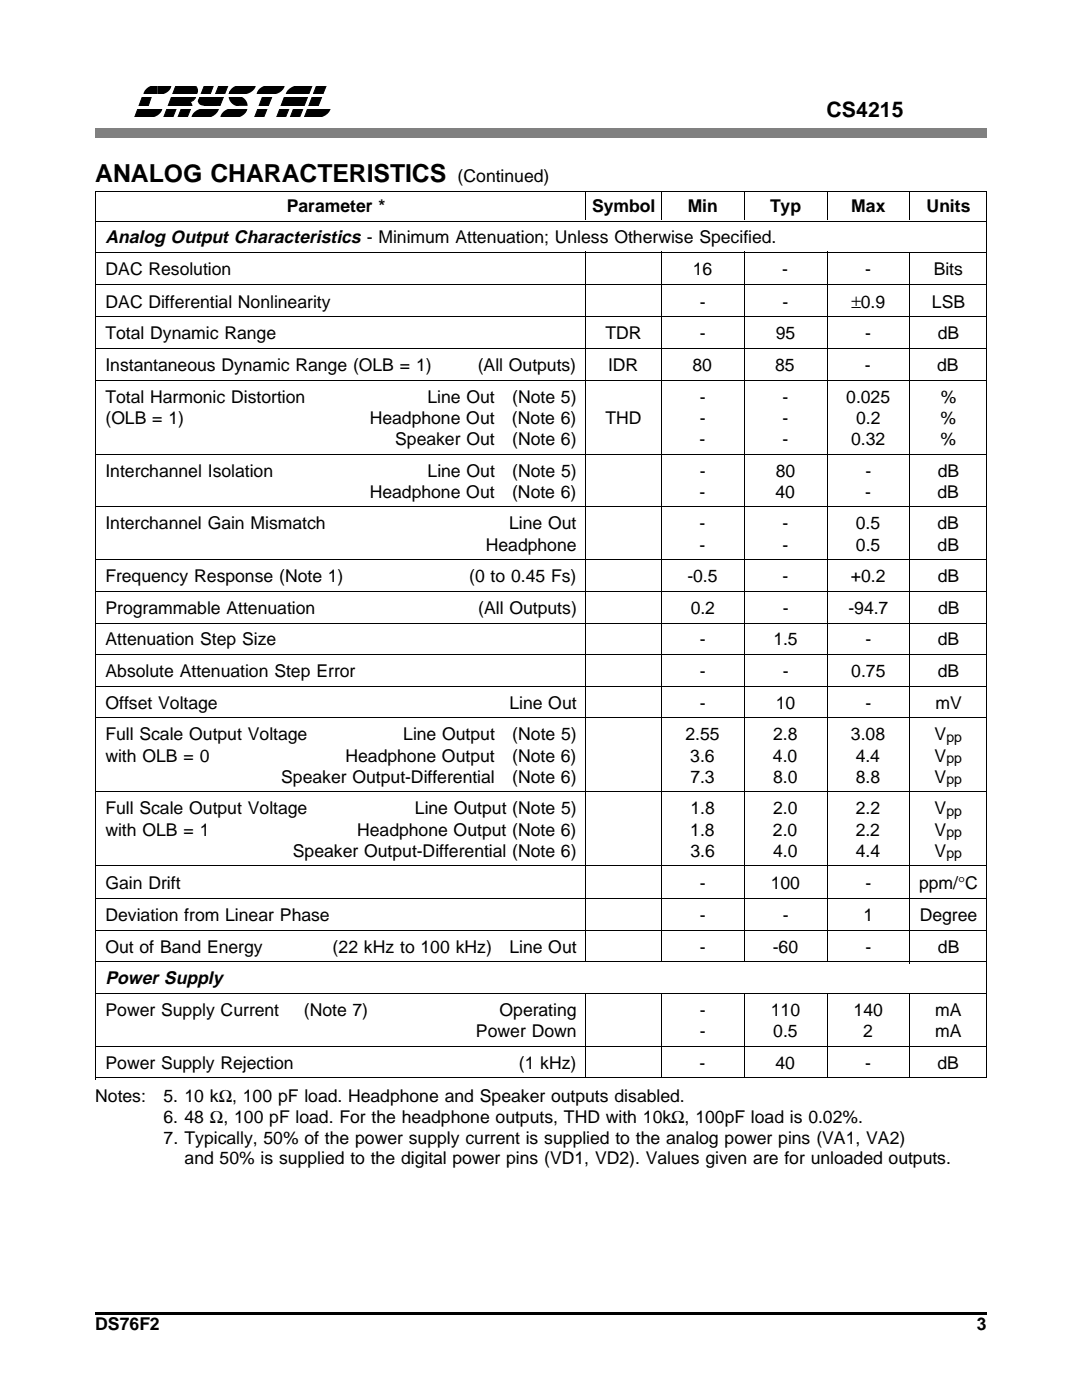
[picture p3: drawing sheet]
<svg xmlns="http://www.w3.org/2000/svg" width="216mm" height="279mm" viewBox="0 0 216 279" stroke-linecap="round" stroke-linejoin="round" font-family="sans-serif">
<defs><g id="words">
<text font-size="5" x="19" y="36.4">ANALOG CHARACTERISTICS</text>
<text font-size="4.2" x="164.9" y="23.3">CS4215</text>
<g font-size="3.6">
<text x="21" y="48.6">Analog Output Characteristics - Minimum Attenuation; Unless Otherwise Specified.</text>
<text x="21" y="196.4">Power Supply</text>
</g>
<g font-size="3.5">
<text x="91.3" y="36.4">(Continued)</text>
<text x="57.2" y="42.3">Parameter *</text>
<text x="118.1" y="42.3">Symbol</text>
<text x="137.2" y="42.3">Min</text>
<text x="153.6" y="42.3">Typ</text>
<text x="169.9" y="42.3">Max</text>
<text x="184.9" y="42.3">Units</text>
<text x="21" y="54.9">DAC Resolution</text>
<text x="138.2" y="54.9">16</text>
<text x="156.1" y="54.9">-</text>
<text x="172.6" y="54.9">-</text>
<text x="186.3" y="54.9">Bits</text>
<text x="21" y="61.4">DAC Differential Nonlinearity</text>
<text x="139.6" y="61.4">-</text>
<text x="156.2" y="61.4">-</text>
<text x="169.9" y="61.4">±0.9</text>
<text x="186" y="61.4">LSB</text>
<text x="21" y="67.7">Total Dynamic Range</text>
<text x="120.8" y="67.7">TDR</text>
<text x="139.6" y="67.7">-</text>
<text x="154.8" y="67.7">95</text>
<text x="172.7" y="67.7">-</text>
<text x="187.1" y="67.7">dB</text>
<text x="21" y="74">Instantaneous Dynamic Range (OLB = 1)</text>
<text x="95.3" y="74">(All Outputs)</text>
<text x="121.3" y="74">IDR</text>
<text x="138.2" y="74">80</text>
<text x="154.7" y="74">85</text>
<text x="172.5" y="74">-</text>
<text x="187" y="74">dB</text>
<text x="21" y="80.3">Total Harmonic Distortion</text>
<text x="85.3" y="80.3">Line Out</text>
<text x="102.2" y="80.3">(Note 5)</text>
<text x="139.6" y="80.3">-</text>
<text x="156.2" y="80.3">-</text>
<text x="168.9" y="80.3">0.025</text>
<text x="187.7" y="80.3">%</text>
<text x="21" y="84.6">(OLB = 1)</text>
<text x="73.8" y="84.6">Headphone Out</text>
<text x="78.8" y="88.8">Speaker Out</text>
<text x="102.2" y="84.6">(Note 6)</text>
<text x="102.2" y="88.8">(Note 6)</text>
<text x="120.8" y="84.6">THD</text>
<text x="139.6" y="88.8">-</text>
<text x="139.6" y="84.6">-</text>
<text x="156.1" y="84.6">-</text>
<text x="156.2" y="88.8">-</text>
<text x="169.8" y="88.8">0.32</text>
<text x="170.8" y="84.6">0.2</text>
<text x="187.7" y="84.6">%</text>
<text x="187.7" y="88.8">%</text>
<text x="21" y="95.1">Interchannel Isolation</text>
<text x="85.3" y="95.1">Line Out</text>
<text x="102.2" y="95.1">(Note 5)</text>
<text x="139.6" y="95.1">-</text>
<text x="154.8" y="95.1">80</text>
<text x="172.7" y="95.1">-</text>
<text x="187.1" y="95.1">dB</text>
<text x="73.8" y="99.4">Headphone Out</text>
<text x="102.2" y="99.4">(Note 6)</text>
<text x="139.6" y="99.4">-</text>
<text x="154.7" y="99.4">40</text>
<text x="172.6" y="99.4">-</text>
<text x="187.1" y="99.4">dB</text>
<text x="21" y="105.7">Interchannel Gain Mismatch</text>
<text x="101.6" y="105.7">Line Out</text>
<text x="139.6" y="105.7">-</text>
<text x="156.1" y="105.7">-</text>
<text x="170.8" y="105.7">0.5</text>
<text x="187.1" y="105.7">dB</text>
<text x="96.9" y="109.9">Headphone</text>
<text x="139.6" y="109.9">-</text>
<text x="156.2" y="109.9">-</text>
<text x="170.8" y="109.9">0.5</text>
<text x="187.1" y="109.9">dB</text>
<text x="21" y="116.2">Frequency Response (Note 1)</text>
<text x="93.6" y="116.2">(0 to 0.45 Fs)</text>
<text x="137.2" y="116.2">-0.5</text>
<text x="156.1" y="116.2">-</text>
<text x="169.8" y="116.2">+0.2</text>
<text x="187.1" y="116.2">dB</text>
<text x="21" y="122.5">Programmable Attenuation</text>
<text x="95.4" y="122.5">(All Outputs)</text>
<text x="137.8" y="122.5">0.2</text>
<text x="156.2" y="122.5">-</text>
<text x="169.3" y="122.5">-94.7</text>
<text x="187.2" y="122.5">dB</text>
<text x="21" y="128.8">Attenuation Step Size</text>
<text x="139.6" y="128.8">-</text>
<text x="154.3" y="128.8">1.5</text>
<text x="172.7" y="128.8">-</text>
<text x="187.1" y="128.8">dB</text>
<text x="21" y="135.1">Absolute Attenuation Step Error</text>
<text x="139.6" y="135.1">-</text>
<text x="156.2" y="135.1">-</text>
<text x="169.9" y="135.1">0.75</text>
<text x="187.1" y="135.1">dB</text>
<text x="21" y="141.4">Offset Voltage</text>
<text x="101.7" y="141.4">Line Out</text>
<text x="139.6" y="141.4">-</text>
<text x="154.8" y="141.4">10</text>
<text x="172.7" y="141.4">-</text>
<text x="186.7" y="141.4">mV</text>
<text x="21" y="147.7">Full Scale Output Voltage</text>
<text x="80.5" y="147.7">Line Output</text>
<text x="102.2" y="147.7">(Note 5)</text>
<text x="136.8" y="147.7">2.55</text>
<text x="154.3" y="147.7">2.8</text>
<text x="169.8" y="147.7">3.08</text>
<text x="186.5" y="147.7">V</text>
<text x="21" y="152">with OLB = 0</text>
<text x="68.9" y="152">Headphone Output</text>
<text x="102.2" y="152">(Note 6)</text>
<text x="137.7" y="152">3.6</text>
<text x="154.2" y="152">4.0</text>
<text x="170.7" y="152">4.4</text>
<text x="186.4" y="152">V</text>
<text x="56.1" y="156.2">Speaker Output-Differential</text>
<text x="102.2" y="156.2">(Note 6)</text>
<text x="137.8" y="156.2">7.3</text>
<text x="154.3" y="156.2">8.0</text>
<text x="170.8" y="156.2">8.8</text>
<text x="186.5" y="156.2">V</text>
<text x="21" y="162.5">Full Scale Output Voltage</text>
<text x="21" y="166.8">with OLB = 1</text>
<text x="71.3" y="166.8">Headphone Output (Note 6)</text>
<text x="82.8" y="162.5">Line Output (Note 5)</text>
<text x="137.7" y="166.8">1.8</text>
<text x="137.8" y="162.5">1.8</text>
<text x="154.2" y="166.8">2.0</text>
<text x="154.3" y="162.5">2.0</text>
<text x="170.7" y="166.8">2.2</text>
<text x="170.8" y="162.5">2.2</text>
<text x="186.4" y="166.8">V</text>
<text x="186.5" y="162.5">V</text>
<text x="58.4" y="171">Speaker Output-Differential (Note 6)</text>
<text x="137.8" y="171">3.6</text>
<text x="154.3" y="171">4.0</text>
<text x="170.8" y="171">4.4</text>
<text x="186.5" y="171">V</text>
<text x="21" y="177.5">Gain Drift</text>
<text x="139.6" y="177.5">-</text>
<text x="153.8" y="177.5">100</text>
<text x="172.7" y="177.5">-</text>
<text x="183.4" y="177.5">ppm/°C</text>
<text x="21" y="183.8">Deviation from Linear Phase</text>
<text x="139.6" y="183.8">-</text>
<text x="156.2" y="183.8">-</text>
<text x="172.3" y="183.8">1</text>
<text x="183.5" y="183.8">Degree</text>
<text x="21" y="190.1">Out of Band Energy</text>
<text x="66.4" y="190.1">(22 kHz to 100 kHz)</text>
<text x="101.6" y="190.1">Line Out</text>
<text x="139.6" y="190.1">-</text>
<text x="154.2" y="190.1">-60</text>
<text x="172.7" y="190.1">-</text>
<text x="187.2" y="190.1">dB</text>
<text x="21" y="202.7">Power Supply Current</text>
<text x="60.6" y="202.7">(Note 7)</text>
<text x="99.7" y="202.7">Operating</text>
<text x="139.6" y="202.7">-</text>
<text x="153.8" y="202.7">110</text>
<text x="170.3" y="202.7">140</text>
<text x="186.6" y="202.7">mA</text>
<text x="95" y="207">Power Down</text>
<text x="139.6" y="207">-</text>
<text x="154.3" y="207">0.5</text>
<text x="172.3" y="207">2</text>
<text x="186.6" y="207">mA</text>
<text x="21" y="213.3">Power Supply Rejection</text>
<text x="103.5" y="213.3">(1 kHz)</text>
<text x="139.6" y="213.3">-</text>
<text x="154.7" y="213.3">40</text>
<text x="172.6" y="213.3">-</text>
<text x="187.1" y="213.3">dB</text>
<text x="19" y="219.8">Notes:</text>
<text x="32.6" y="219.8">5. 10 kΩ, 100 pF load. Headphone and Speaker outputs disabled.</text>
<text x="32.6" y="224.2">6. 48 Ω, 100 pF load. For the headphone outputs, THD with 10kΩ, 100pF load is 0.02%.</text>
<text x="32.6" y="228.3">7. Typically, 50% of the power supply current is supplied to the analog power pins (VA1, VA2)</text>
<text x="36.8" y="232.4">and 50% is supplied to the digital power pins (VD1, VD2). Values given are for unloaded outputs.</text>
<text x="19" y="265.5">DS76F2</text>
<text x="194.9" y="265.5">3</text>
</g>
<g font-size="2.8">
<text x="188.8" y="148.1">pp</text>
<text x="188.8" y="152.3">pp</text>
<text x="188.8" y="156.6">pp</text>
<text x="188.8" y="162.9">pp</text>
<text x="188.8" y="167.1">pp</text>
<text x="188.8" y="171.3">pp</text>
</g>
</g></defs>
<g fill="none" stroke="#000" stroke-width=".2">
<path d="M116.8 38.3v5.6M132 38.3v5.6M148.5 38.3v5.6M165.1 38.3v5.6M181.6 38.3v5.6M196.8 38.3v176.5M196.8 38.3h-177.8v177M19 44.1h177.8M19 50.4h177.8M19 56.7h177.8M116.8 50.2v141.8M132 50.2v141.8"/>
<path d="M148.5 50.2v141.8M165.1 50.2v141.8M181.6 50.2v142M19 63.2h177.8M19 69.6h177.8M19 75.9h177.8M19 90.6h177.8M19 101.2h177.8M19 111.7h177.8M19 118h177.8M19 124.3h177.8M19 130.6h177.8"/>
<path d="M19 136.9h177.8M19 143.3h177.8M19 158h177.8M19 172.8h177.8M19 179.4h177.8M19 185.7h177.8M19 192h177.8M19 198.3h177.8M116.8 198.3v16.8M132 198.3v16.8M148.5 198.3v16.8M165.1 198.3v16.8"/>
<path d="M181.6 198.3v16.8M19 208.8h177.8M19 215.1h177.8"/>
</g>
<path d="M19 25.7h177.8v1.8h-177.8z" fill-rule="evenodd" fill="#808080"/>
<g fill="#000">
<path d="M40.7 19.1h2.6v2.3h-2.6z"/>
<path d="M31.4 17h2.8a2.43 2.43 0 0 1-2.8 2z" fill-rule="evenodd"/>
<path d="M29.2 17.7a3.2 3.2 0 0 1 2.2-.8v2.2h-2.8v-.5z" fill-rule="evenodd"/>
<path d="M35.2 16.9l1.9-.1-2.7 6.8h-1.8z" fill-rule="evenodd"/>
<path d="M35.2 16.7h2.7v4.8h-2.7z" fill-rule="evenodd"/>
<path d="M36.9 17.3a1.52 1.52 0 0 1 1.8 .1 1.52 1.52 0 0 1 .4 1.8 1.45 1.45 0 0 1-1.7 1.1 1.45 1.45 0 0 1-1.1-1.7v-.5z" fill-rule="evenodd"/>
<path d="M40.9 16.8h1.8l-1.3 3.4h-1.9z" fill-rule="evenodd"/>
<path d="M43.8 16.7h1.8l-1.7 4.4h-1.8z" fill-rule="evenodd"/>
<path d="M45.9 18.3l.2 .6-.4-.1z" fill-rule="evenodd"/>
<path d="M45.6 19.1h2.1v2.1a2.12 2.12 0 0 1-2.1-2.1z" fill-rule="evenodd"/>
<path d="M48.2 16.8h2.9a2.53 2.53 0 0 1-2.9 2.1z" fill-rule="evenodd"/>
<path d="M46.2 17.6a3.2 3.2 0 0 1 2.2-.8v2.2h-2.8l.1-.5z" fill-rule="evenodd"/>
<path d="M53.3 17l1.9-.1-2.7 6.7h-1.8z" fill-rule="evenodd"/>
<path d="M56.8 19.1h1.9l-1.8 4.4h-1.7z" fill-rule="evenodd"/>
<path d="M57.6 19.1h2.6v2.3h-2.6z" fill-rule="evenodd"/>
<path d="M60.5 16.9h1.9l-2.7 6.7h-1.9z" fill-rule="evenodd"/>
<path d="M63.2 16.9l2-.1-2.7 6.8h-1.8z" fill-rule="evenodd"/>
<path d="M28.7 21.4h1.1v2.3h-1.1z" fill-rule="evenodd"/>
<path d="M29.6 21.4h2.8a2.5 2.5 0 0 1-2.8 2.1z" fill-rule="evenodd"/>
<path d="M36.3 21.3h1.9l-.9 2.3h-1.9z" fill-rule="evenodd"/>
<path d="M37.2 20.1a1.1 1.1 0 0 1 1.1 1h-1.1z" fill-rule="evenodd"/>
<path d="M40.7 21.2h3.1a2.76 2.76 0 0 1-3.1 2.4z" fill-rule="evenodd"/>
<path d="M38.8 22.3a3.5 3.5 0 0 1 2.3-.8v2.1h-2.9l.1-.5z" fill-rule="evenodd"/>
<path d="M39.8 19.7a.91 .91 0 0 1 1.3-.2 .91 .91 0 0 1 .1 1.3 .91 .91 0 0 1-1.3 .1 .91 .91 0 0 1-.1-1.2z" fill-rule="evenodd"/>
<path d="M46.4 21.4h3a2.64 2.64 0 0 1-3 2.2z" fill-rule="evenodd"/>
<path d="M44.6 22.3a3.3 3.3 0 0 1 2.2-.8v2.1h-2.9l.1-.5z" fill-rule="evenodd"/>
<path d="M47.2 19.1a2.12 2.12 0 0 1 2.2 2h-2.2z" fill-rule="evenodd"/>
<path d="M62.2 22.2h1.6v1.4h-1.6z" fill-rule="evenodd"/>
<path d="M62.9 21.3h3.1a2.76 2.76 0 0 1-3.1 2.3z" fill-rule="evenodd"/>
<circle cx="38.2" cy="18.1" r="1.21"/>
</g>
<g fill="none" stroke="#000" stroke-width=".2">
<path d="M35.2 16.9l-2.6 6.7h1.8l2.7-6.8-1.9 .1M35.2 16.7h2.6v4.7h-2.6zM36.9 17.3a1.58 1.58 0 0 1 2 .3 1.58 1.58 0 0 1 0 2 1.44 1.44 0 0 1-1.7 .6 1.44 1.44 0 0 1-.9-1.6l.1-.5zM40.7 19.1h2.5v2.2h-2.5zM40.9 16.8l-1.4 3.4h1.9l1.3-3.4h-1.8M43.8 16.7h1.8l-1.7 4.4h-1.8l1.7-4.4M45.9 18.3l-.2 .5 .4 .1-.2-.5M53.3 17l-2.6 6.6h1.8l2.7-6.7-1.9 .1M56.8 19.1h1.9l-1.8 4.4h-1.7l1.7-4.4M57.6 19.1h2.6v2.2h-2.6zM60.5 16.9l-2.7 6.7h1.9l2.7-6.7h-1.9M63.2 16.9l-2.5 6.7h1.8l2.7-6.8-1.9 .1"/>
<path d="M28.7 21.4h1.1v2.2h-1.1zM36.4 21.2l-1 2.4h1.9l.9-2.3h-1.9M38.3 21.1a1.05 1.05 0 0 0-1.2-1l.1 1h1.1M62.2 22.2h1.5v1.3h-1.5z"/>
<circle cx="38.2" cy="18" r="1.2"/>
</g>
<path d="M39.2 16.3h7.4v.7h-7.4z" fill-rule="evenodd" fill="#fff"/>
<g fill="#000">
<path d="M28.5 19.1h1.8l-1.5 4.4h-2z" fill-rule="evenodd"/>
<path d="M54 16.8h2.9a2.53 2.53 0 0 1-2.9 2.1z" fill-rule="evenodd"/>
<path d="M51.8 17.7a3.3 3.3 0 0 1 2.3-.8v2.1h-2.9l.1-.5z" fill-rule="evenodd"/>
<path d="M57.7 17.7a4.4 4.4 0 0 1 2.8-.9v2.4h-3.6l.1-.6z" fill-rule="evenodd"/>
</g>
<path d="M28.5 19.1h1.8l-1.5 4.4h-2z" fill="none" stroke="#000" stroke-width=".2"/>
<g fill="#fff">
<path d="M27.7 18.8h38.5v.5h-38.5z" fill-rule="evenodd"/>
<path d="M28.8 16.6h38.5v.5h-38.5z" fill-rule="evenodd"/>
<path d="M26.8 23.4h39.1v.4h-39.1z" fill-rule="evenodd"/>
<path d="M26.4 21.1h40.1v.6h-40.1z" fill-rule="evenodd"/>
</g>
<path d="M19 262h177.8" fill="none" stroke="#000" stroke-width=".42"/>
<use href="#words"/>
</svg>
